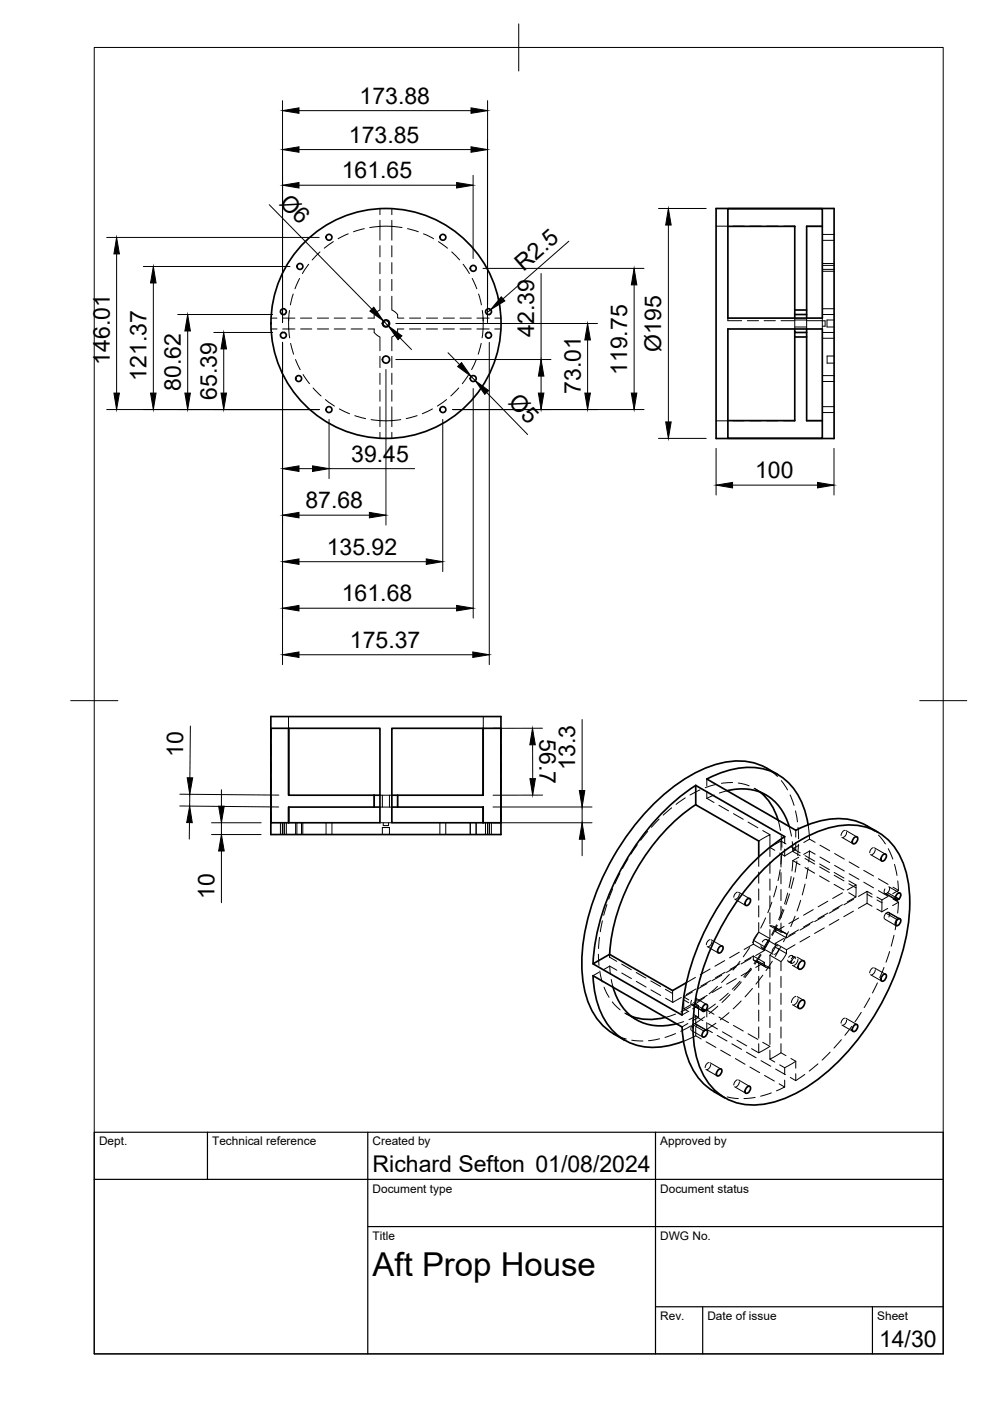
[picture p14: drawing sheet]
<svg xmlns="http://www.w3.org/2000/svg" width="210mm" height="297mm" viewBox="0 0 210 297" stroke-linecap="round" stroke-linejoin="round" font-family="sans-serif">
<defs><g id="words">
<text font-size="7" x="79" y="270.6">Aft Prop House</text>
<g font-size="4.9">
<text x="76.2" y="22">173.88</text>
<text x="74" y="30.3">173.85</text>
<text x="72.5" y="37.8">161.65</text>
<text x="59" y="43.2" transform="rotate(45 59 43.2)">Ø6</text>
<text x="111" y="57.6" transform="rotate(-41 111 57.6)">R2.5</text>
<text x="113.3" y="71.4" transform="rotate(-90 113.3 71.4)">42.39</text>
<text x="23.3" y="77.3" transform="rotate(-90 23.3 77.3)">146.01</text>
<text x="140.2" y="74.6" transform="rotate(-90 140.2 74.6)">Ø195</text>
<text x="31.1" y="80.7" transform="rotate(-90 31.1 80.7)">121.37</text>
<text x="38.3" y="82.9" transform="rotate(-90 38.3 82.9)">80.62</text>
<text x="123.1" y="83.5" transform="rotate(-90 123.1 83.5)">73.01</text>
<text x="133" y="79.5" transform="rotate(-90 133 79.5)">119.75</text>
<text x="46" y="84.8" transform="rotate(-90 46 84.8)">65.39</text>
<text x="107.6" y="85.5" transform="rotate(46 107.6 85.5)">Ø5</text>
<text x="74.5" y="97.9">39.45</text>
<text x="160.1" y="101.4">100</text>
<text x="64.7" y="107.8">87.68</text>
<text x="69.3" y="117.6">135.92</text>
<text x="72.5" y="127.5">161.68</text>
<text x="74.2" y="137.3">175.37</text>
<text x="38.8" y="160.5" transform="rotate(-90 38.8 160.5)">10</text>
<text x="114.4" y="156.7" transform="rotate(90 114.4 156.7)">56.7</text>
<text x="121.9" y="163.2" transform="rotate(-90 121.9 163.2)">13.3</text>
<text x="45.5" y="190.5" transform="rotate(-90 45.5 190.5)">10</text>
<text x="79" y="248.5">Richard Sefton 01/08/2024</text>
<text x="186.4" y="285.7">14/30</text>
</g>
<g font-size="2.5">
<text x="21" y="242.9">Dept.</text>
<text x="45" y="242.9">Technical reference</text>
<text x="79" y="242.9">Created by</text>
<text x="140" y="242.9">Approved by</text>
<text x="79" y="252.8">Document type</text>
<text x="140" y="252.8">Document status</text>
<text x="79" y="262.9">Title</text>
<text x="140" y="262.9">DWG No.</text>
<text x="140" y="279.9">Rev.</text>
<text x="150" y="279.9">Date of issue</text>
<text x="186" y="279.9">Sheet</text>
</g>
</g></defs>
<!-- layer: Hidden -->
<g fill="none" stroke="#000" stroke-width=".21">
<path d="M63.5 59l-1 2.2M65.4 56l-1.3 2M67.8 53.4l-1.6 1.7M70.7 51.2l-2 1.4M73.8 49.6l-2.1 1M77.2 48.5l-2.2 .6M78.4 48.2l.9-.1a19.5 19.5 0 0 1 5.9 .1M80.6 44.2v1.3M80.6 46.7v4.2M80.6 52.1v2.4M80.6 55.7v2.3M80.6 59.2v2.4"/>
<path d="M83.1 44.2v1.3M83.1 46.7v4.2M83.1 52.1v2.4M83.1 55.7v2.3M83.1 59.2v2.4M86.4 48.5l2.3 .6M89.8 49.6l2.1 1M93 51.2l1.9 1.4M95.8 53.4l1.7 1.7M98.2 56l1.3 2M100.1 59l1 2.2M151.8 47.9h2.4"/>
<path d="M155.4 47.9h2.4M159 47.9h2.4M162.6 47.9h2.3M166.1 47.9h2.4M168.5 47.9v.1M171 47.9v.1M171 47.9h3.3M174.3 57.5h2.5M174.3 56.3h2.5M174.3 51h2.5M174.3 49.7h2.5M174.3 57.1h2.5"/>
<path d="M174.3 55.9h2.5M57.4 67.4h1.3M57.4 69.8h1.3M59.9 67.4h2.6M59.9 69.8h2.6M61.2 67.4v.6M61.4 65.8l-.2 3.1 .2 2.7M61.6 72.8l.7 2.3M62.2 62.3l-.6 2.4M62.7 76.2l.9 2.2M63.7 67.4h2.4M63.7 69.8h2.4"/>
<path d="M64.3 79.4l1.3 2M67.3 67.4h2.4M67.3 69.8h2.4M70.9 67.4h2.3M70.9 69.8h2.4M74.4 67.4h2.4M74.4 69.8h2.4M78 69.8h1.3a1.48 1.48 0 0 0 .9 1.5l.4 .1v3M80.6 62.8v2.9l-.4 .2a1.48 1.48 0 0 0-.9 1.5h-1.3M80.6 75.6v2.3M80.6 79.1v2.4M83.1 62.8v2.9l.3 .2a1.48 1.48 0 0 1 .9 1.5h1.3"/>
<path d="M83.1 75.6v2.3M83.1 79.1v2.4M85.6 69.8h-1.3a1.48 1.48 0 0 1-.9 1.5l-.3 .1v3M86.8 69.8h2.4M86.8 67.4h2.4M90.4 69.8h2.4M90.4 67.4h2.4M94 69.8h2.4M94 67.4h2.4M97.5 67.4h2.4M97.5 69.8h2.4M99.4 79.4l-1.4 2"/>
<path d="M101 76.2l-1 2.2M101.1 69.8h2.6M101.1 67.4h2.6M101.5 62.3l.6 2.4M102 72.8l-.6 2.3M102.3 65.8l.1 2.2M102.4 68l-.2 3.6M102.4 67.4v.6M104.9 69.8h1.3M104.9 67.4h1.3M154.3 67.4v.6h2.9M158.5 68h2.3"/>
<path d="M162 68h2.4M165.6 68h2.9M168.5 67.4v2.4M168.5 69.3h2.5M168.5 67.8h2.5M171 67.4v2.4M171 68h3.3v1.8M174.3 67.4v.6h.6v1.2h-.6M174.3 70.5h2.5M174.3 66.7h2.5M174.3 65.5h2.5M174.3 79.6h2.5"/>
<path d="M174.3 71.7h2.5M176.8 67.8h-1.5v1.5h1.5M176.8 75.5h-1.4v1.5h1.4M66.4 82.3l1.7 1.7M69 84.7l1.9 1.4M71.9 86.7l2.2 1M75.2 88.1l2.3 .7M78.7 89l.6 .1a19.4 19.4 0 0 0 5.7-.1M80.6 82.7v2.4M80.6 86.3v4.2M80.6 91.7v1.2M83.1 82.7v2.4"/>
<path d="M83.1 86.3v4.2M83.1 91.7v1.2M88.4 88.1l-2.3 .7M91.7 86.7l-2.2 1M94.7 84.7l-2 1.4M97.3 82.3l-1.7 1.7M151.8 89.2h2.4M155.4 89.2h2.4M159 89.2h2.4M162.6 89.2h2.3M166.1 89.2h2.4M168.5 89.2h.1"/>
<path d="M171 89.2h.1M171 89.2h3.3M174.3 87.5h2.5M174.3 86.2h2.5M174.3 80.9h2.5M57.4 154.4v2.3M57.4 157.9v2.4M61.2 151.9v2.4M61.2 155.5v2.4M61.2 159.1v2.4M102.5 151.9v2.4M102.5 155.5v2.4"/>
<path d="M102.5 159.1v2.4M106.2 154.4v2.3M106.2 157.9v2.4M57.4 161.4v2.4M57.4 165v2.4M57.4 168.6v2.4M57.4 172.2v2.2M59.5 174.4v2.5M59.9 176.9v-2.5v2.5M60.3 174.4v2.5M60.7 174.4v2.5M61.2 162.7v2.3"/>
<path d="M61.2 166.2v2.4M61.2 171.1v3.3M61.2 171.1h.1M61.2 168.6h.1M62.7 174.4v2.5M62.9 174.4v2.5M63.9 174.4v2.5M64.2 174.4v2.5M69.1 174.4v2.5M70.4 174.4v2.5M79.3 168.6v2.5M80.6 171.1h2.5"/>
<path d="M80.6 168.6h2.5M80.6 174.4h2.5M81.1 176.9v-1.5h1.5v1.5M81.1 168.6v2.5M81.3 174.4v.6h1.1v-.6M82.6 168.6v2.5M84.3 168.6v2.5M93.3 174.4v2.5M94.5 174.4v2.5M99.7 174.4v2.5M100.9 174.4v2.5M101 174.4v2.5"/>
<path d="M102.4 171.1h.1M102.4 168.6h.1M102.5 162.7v2.3M102.5 166.2v2.4M102.5 171.1v3.3M102.9 174.4v2.5M103.4 174.4v2.5v-2.5M103.8 174.4v2.5M104.2 174.4v2.5M106.2 161.4v2.4M106.2 165v2.4M106.2 168.6v2.4"/>
<path d="M106.2 172.2v2.2M135.1 179.1l-1.3 2M137.3 176.3l-1.5 1.8M139.7 173.7l-1.6 1.7M142.4 171.3l-1.8 1.5M145.3 169.2l-2 1.3M148.4 167.5l-2.1 1.1M149.9 169.3l1.5 .8M149.9 165.2v1.4M149.9 167.8v1.5M151.4 168.6l-1.5 .7M151.8 166.3l-2.3 .7"/>
<path d="M152.4 170.7l2.1 1.2M154.2 167.6l-1.7 .5M155.3 165.9l-2.3 .2M155.5 172.5l2.1 1.2M156.5 166l2.3 .6M158.6 174.3l2.1 1.2M159.9 167.1l1.3 .9M160.1 167.2l2.3 1.4M160.9 178.3l2.3-1.3v2.7l1.1 .6M161.7 176.1l1.5 .9M162.6 162.9l2.2 1.7M165 173.9l.5 2.2"/>
<path d="M165.6 178.3l1 .6M165.6 177.3l.2 2.3M165.7 165.5l1.3 2M166.4 177.4v1.4M167.3 175.2l.5 2.1M167.5 168.5l.9 2.3M167.7 179.5l1 .6M168 178.4l.1 2.1M168.1 179.9l1.6 .9M168.1 179.9v.6M168.7 171.9l.4 2.4M168.7 176v1.5"/>
<path d="M168.7 178.7v1.4M169.2 175.4l.1 2.4M169.3 179l-.2 2.4M169.4 179.2l-1.3 .7M171.3 174.8l.3 3.1M171.6 177.9l1.2 .7M171.6 177.9l-1.2 .7M173.8 179.2l2.1 1.2M178.5 177.5l2.3 1.4M179.1 176.1l-.4 .2-.4 .9M179.3 176.1l2.4 1.3M179.5 176.5l-.3 .7-.4 .4"/>
<path d="M183.8 175.1l1.6 1.1M185.1 179.7l-.5 .4-.2 .7M185.4 179.8l2.3 1.3M186.3 177.1l1.4 1.8M188.3 179.9l1 2.2M127.1 198.7l-.2 2.4M127.7 195.2l-.4 2.4M128.7 191.8l-.7 2.3M129.9 188.4l-.8 2.3M131.4 185.2l-1 2.2M133.2 182.1l-1.2 2M150.5 199.2l-.5 .4-.2 .7"/>
<path d="M150.8 199.2l2.3 1.4M150.9 199.6l-.2 .7-.5 .4M155.8 190.6l2.3 1.4M156.3 189.2l-.5 .3-.2 .7M156.6 189.2l2.3 1.3M156.8 189.6l-.2 .6-.6 .5M159.7 199.4l2.4 1.3M160.7 197.8l-1.1 2.1M160.9 195.6v2l-.4 .4a2.83 2.83 0 0 0-.8 2.2M160.9 181.7v2M160.9 184.9v2.4M160.9 188.5v2.3"/>
<path d="M160.9 192v2.4M160.9 197.6l2.3 1.4M162.3 194.6l-1 2.2M162.6 199.2l2.3 1.4M162.8 199.7a.53 .53 0 0 0-.5-.6 .53 .53 0 0 0-.6 .5l-.1 .1M163 199.3l-1.1 2M163.2 199.4l-1.2 2M163.2 197.1v1.9l-.3 .4a2.73 2.73 0 0 0-.8 2.1M163.2 182.8v2.4M163.2 186.4v2.4M163.2 189.9v2.4M163.2 193.5v2.4"/>
<path d="M163.6 191.3l-.8 2.2M164.1 196.5l2.4 1.3M164.4 196.7l2.4 1.3M164.4 197.5l2.4 1.3M164.6 196.1l-1 2.1M164.7 187.9l-.7 2.3M164.8 196.2l-1.1 2.1M165.3 180.9l1.1 .6M165.4 184.4l-.4 2.3M165.6 195.7v1.9l.6 .1 .6 .3v.8l1.8-1M165.6 180.2v-1.9l-2.4 1.4v1.9M165.6 181.4v2.4"/>
<path d="M165.6 185v2.4M165.6 188.6v2.4M165.6 192.2v2.3M165.8 180.8l-.2 2.4M166 192.8l-.9 2.2M166.2 192.9l-.9 2.2M166.2 199l-1.8 1M166.2 196.4l-1.8 1.1v-.8l-.5-.4h-.7l2.4 1.3M166.4 180v1.5M167 189.3l-.7 2.3M167.2 197.5l-1.1 2.2M167.4 189.5l-.8 2.3"/>
<path d="M167.7 185.9l-.4 2.3M168.1 182.5l-.2 2.2M168.1 182.5l1.5 .9M168.1 180.5l1.6 .9M168.3 186.1l-.6 2.3M168.6 194.3l-.9 2.2M168.7 180.1l-2.3 1.4M169 182.6l-.4 2.3M169.3 197.2l-2 1.2M169.3 194.6l-2 1.2M169.4 181.7l-1.3 .8M169.8 190.9l-.8 2.3"/>
<path d="M170.7 183.9l2 1.2M170.7 187.4l-.6 2.3M170.7 181.4l2 1.2M170.7 182l2 1.2M171.3 183.9l-.4 2.4M171.6 180.4l-.1 2.3M171.6 180.4l-1.2 .8M171.6 180.4l1.2 .7M171.7 198.5l-2.1 1.2M171.7 196l-2.1 1.2M172.4 195.4l-2.1 1.2M172.4 192.9l-2 1.1"/>
<path d="M173.8 185.7l2 1.2M173.8 183.2l2.1 1.2M173.8 183.8l2.1 1.2M173.8 181.7l2.1 1.2M174.8 196.7l-2.1 1.2M174.8 194.2l-2.1 1.2M175.5 193.6l-2.1 1.2M175.5 191.1l-2 1.2M176.8 187.5l2.1 1.2M176.9 185l2 1.2M176.9 185.6l2 1.2M177 183.5l2 1.2"/>
<path d="M177 181l2 1.1M177.9 195l-2.1 1.1M177.9 192.4l-2.1 1.2M178.6 191.8l-2 1.2M178.6 189.3l-2 1.2M179.6 188.7l1.9-1.1v2.6M180 189.3l1.5 .9M180 186.8l1.5 .8M180 187.4l1.5 .8M180 185.3l2.1 1.1M180 182.7l2.1 1.2M181 193.2l-2.1 1.2"/>
<path d="M181 190.7l-2.1 1.1M181.5 190.2l-1.9 1M182 190.1l1.9-1.1-.1 2.5M183.1 187l2.1 1.2M183.1 184.5l2.1 1.2M183.8 191.5l-1.8 1.1M183.8 191.5l1.1 .6M183.9 189l1 .6M183.9 189.6l1 .6M184.6 181.2l2.3 1.3M185.6 180.1l-.2 .6-.6 .5M185.9 192.7l1.1 .6"/>
<path d="M185.9 190.2l1.1 .6M185.9 190.8l1.1 .6M186.2 188.8l2.1 1.2M186.2 186.3l2.1 1.2M187 191.4v1.9M187 190.8v.6M187.5 194.8v-.6l.4-.6 2.3 1.4M187.6 188.5v.1a.51 .51 0 0 0-.2 .5 .51 .51 0 0 0 .5 .4M187.6 189.4l2.4 1.4M187.6 194.9l2.4 1.4M187.9 189.5l1.9 1.1M188.2 193.4a.55 .55 0 0 1 .5 .4 .55 .55 0 0 1-.3 .6"/>
<path d="M188.2 189.3l1.6 .9M188.2 193.4l2.4 1.4M188.2 193.4l-.3 .2M188.2 189.3l-.3 .2M188.2 192.6l-1.2 .7M188.2 190.1l-1.2 .7M188.4 188l2.4 1.4M188.4 193.4l2.4 1.4M188.6 188.1v.5l-.4 .7M189.3 190.6l1.2 .7M189.3 188.1l1.2 .7M189.5 198.3l-.5 2.3"/>
<path d="M189.7 183.3l.5 2.3M190.2 194.8l-.4 2.3M190.4 186.8l.1 2M190.5 191.3l-.2 2.3M190.5 191.3l-1.2 .7M190.5 188.8l-1.2 .7M126.9 202.3l.1 2.4M127 206.1l-1.3 .8M127.2 205.9l.5 2.3M128.1 209.3l1 2.1M129.2 202.9l1.6 .9M129.2 202.3v.6"/>
<path d="M129.3 204.8l.1 1.7M129.3 204.8l-1.3 .8M129.3 204.8l1.5 .9M129.3 202.3l-.1 .6M129.6 207.7l.4 1.6M129.8 212.4l1.7 1.7M130.1 219.2l2.7 1.1M131.8 204.4l2.1 1.2M131.8 206.3l2.1 1.2M132.5 214.8l1.3 .7M132.6 214.9l2.4 1.3M134.9 206.2l2 1.2"/>
<path d="M134.9 208.1l2.1 1.2M138 208l2.1 1.2M138 209.9l2.1 1.2M141.1 209.7l1.5 .9M141.1 211.7l1.5 .8M142.6 210v2.5M143.2 219.1l-2.2 .8M143.2 215l-2.1 .7M144.5 211.5l-1.9 1M144.9 216.6l-1.5 .5M145 211.4v2.5M145 211.4l1 .6"/>
<path d="M145 212l1 .6M145 213.9l1 .6M145.8 214.5l-1.2 .7M145.8 217l-1.2 .7M146.1 216.2l1.4-.7 1.5 .9M146.4 217.5l-2.1 1.2M146.5 213.5l-2.2 1.1M146.6 212.1v.1a.51 .51 0 0 0-.2 .5 .51 .51 0 0 0 .5 .4M146.6 213l2.4 1.4M146.6 218.5l2.4 1.4M146.8 210.3l-1.8 1.1M146.8 212.8l-1.8 1.1"/>
<path d="M146.9 217.2l.3-.2 2.4 1.4M146.9 217.2l-.4 .6v.6M146.9 217.2l2.3 1.4M147 213.2l1.1 .6v1.9M147 212.6l1.1 .6M147.1 215.1l1 .6M147.2 212.9l-.3 .2 1.9 1.1M147.2 212.9l1.6 .9M147.2 217a.55 .55 0 0 1 .5 .4 .55 .55 0 0 1-.2 .6M147.4 207.2l-1.9 1.2M147.5 211.6l2.3 1.4M147.5 217.1l2.3 1.3"/>
<path d="M147.5 215.5v1.5M147.5 218.2v1.4M147.6 209.7l-2.1 1.2M147.6 211.7v.7l-.4 .5M148.1 213.2l-1.2 .7M148.1 213.2v.6M148.1 215.7l-1.2 .7M149.4 215.6l-2 1.3M149.4 211.5l-1.9 1.3M149.9 214.2v1.4M149.9 216.8v1.5M149.9 214.2l1.5 .8"/>
<path d="M149.9 208.5l-2.1 1.2M149.9 211l-2.1 1.2M149.9 200.7l2.4 1.3M150.1 217l2 1.2M150.6 205.5l-2.1 1.1M150.7 207.9l-2.1 1.2M151.7 212.9l-1.8 1.3M151.8 216.9l-1.9 1.4 1.1 .6M152.1 219.5l2 1.2M152.1 209.1l-1.8 1.6M152.2 213.3l-1.8 1.6M152.4 215.6l2.1 1.2"/>
<path d="M153 206.8l-2.1 1.1M153 209.3l-2 1.1M153.2 218.8l2 1.1M153.6 203.7l-2 1.2M153.8 206.1l-2.1 1.2M154.4 210.6l-1.8 1.5M154.6 214.7l-1.9 1.5M154.6 206.6l-1.6 1.7M154.8 210.9l-1.7 1.6M155.5 217.4l2.1 1.2M156.1 205l-2.1 1.2M156.1 207.5l-2 1.2"/>
<path d="M156.7 201.9l-2 1.2M156.8 204.4l-2 1.1M156.9 203.8l-1.5 1.9M156.9 208l-1.6 1.7M157.1 212.2l-1.7 1.7M157.2 208.2l-1.6 1.8M158.6 219.2l2.1 1.2M158.9 200.9l-1.3 2M159.2 205.3l-1.5 1.8M159.2 203.2l-2.1 1.2M159.2 205.7l-2.1 1.2M159.4 205.4l-1.5 1.9"/>
<path d="M159.5 209.6l-1.5 1.8M159.7 202.7v.8l2.4 1.4v-.8M159.7 203.5l.5 .3 .7 .1v1.9M159.7 200.2l2.4 1.3M159.7 200.2l-1.9 1.1M159.7 202.7l-1.8 1.1M159.7 202.7l2.4 1.4M160 203.7l2.3 1.3M160.9 207v2.4M160.9 210.6v2.4M160.9 214.2v2.3M160.9 217.7v2.4"/>
<path d="M161.2 202.3l-1.3 2M161.4 202.4l-1.3 2M161.5 201l2.4 1.3M161.7 206.8l-1.4 1.8M162.1 204.9l.5 .3h.6v2M162.1 201.5l-1.9 1.1M162.1 204.1l-1.9 1M162.5 200.5a.57 .57 0 0 1-.6 .5 .57 .57 0 0 1-.5-.5M163.2 208.4v2.3M163.2 211.9v2.4M163.2 215.5v2.4M163.2 219.1v2.4"/>
<path d="M163.2 202.5l2.4 1.4M163.7 203.8l-1.3 2M164.4 200v.8l2.4 1.4v-.8M164.4 200.8l-1.2 1.7v2.7l-2.3-1.3M164.4 200l2.4 1.4M164.6 200.5l-.1 .1a1.46 1.46 0 0 0-.8 1.3M165.1 201v.3a1.36 1.36 0 0 1-.9 1M165.5 200.7l-1.1 2.1M165.6 207v2.4M165.6 210.6v2.4M165.6 214.2v2.3M165.6 217.7v2.4"/>
<path d="M166.8 202.2l-1.2 1.7v1.9M167.2 203.9l.5 .3M167.9 203.5v.1a.41 .41 0 0 1-.5 .4 .41 .41 0 0 1-.4-.4M167.9 202.6l.6 .3M168 204.7l1.4 .8M168 213l1.4 .8M168.1 203a.43 .43 0 0 0-.5-.4 .43 .43 0 0 0-.4 .4M168.4 203.9l-.1 .1a.39 .39 0 0 1-.4 .3 .39 .39 0 0 1-.3-.4M168.6 200.3l-1.8 1.1M168.6 203.3a.39 .39 0 0 0-.3-.5 .39 .39 0 0 0-.4 .4l-.1 .1M168.7 202.9h-.1a1.46 1.46 0 0 0-.8 1.3M168.7 211.3h-.1a1.46 1.46 0 0 0-.8 1.3"/>
<path d="M169 202.9l1.4 .8M169 211.3l1.4 .8M169.2 203.4v.2a1.36 1.36 0 0 1-.9 1.1M169.2 211.8v.2a1.46 1.46 0 0 1-.9 1M178.5 217.3l2.3 1.4M179.1 215.9l-.4 .2-.4 .8M179.3 215.9l2.4 1.3M179.5 216.3l-.3 .7-.4 .3M180.6 217.6l-1.5 1.9M182.6 214.7l-1.3 1.9M184.4 211.6l-1.2 2M184.6 206.7l2.3 1.3"/>
<path d="M185.2 205.2l-.5 .3-.3 .8M185.4 205.2l2.4 1.4M185.6 205.6l-.3 .8-.5 .3M186 208.4l-1 2.1M187.4 205.1l-.9 2.2M188.6 201.7l-.7 2.3M133.9 220.5l2.4 .2M139.8 220.2l-2.3 .4M148.7 220.3l-1.2-.7-2.6 1.2M149.7 226.7l2.3 1.4M149.7 220.9l2.1 1.2M150.3 225.3l-.5 .4-.3 .7"/>
<path d="M150.5 225.3l2.4 1.4M150.7 225.7l-.2 .6-.6 .5M151.3 231.4l1.8 .8M152.8 222.7l2.1 1.1M154.2 232.6l2.3 .3M155.2 221.3l2 1.2M155.8 230.4l2.3 1.4M155.9 224.4l2.1 1.2M156.3 220.5l2 1.2M156.3 228.9l-.5 .4-.2 .7M156.6 229l2.3 1.3M156.8 229.4l-.2 .6-.6 .4"/>
<path d="M158.3 223.1l2 1.2M159 226.2l2.1 1.2M159.3 222.3l1.6 .9M160.1 232.7l-2.4 .2M161.4 224.9l2 1.2M161.7 221l1.5 .9-2.3 1.3v-1.9M162.1 228l2.1 1.2M163.2 224.6l1.1 .6M163.5 231.7l-2.2 .7M164.4 226.7l2.1 1.1M165.2 229.8l1.2 .7-1.8 .8M165.3 225.8l1.1 .6"/>
<path d="M165.6 221.3v1.9l-2.4 1.4v-1.9M165.6 223.2l1 .6M166.4 226.4v1.4M166.4 229v1.5M167.7 224.4l1 .6M168.7 225l-2.3 1.4M168.7 225v1.5M168.7 227.7v1.4M170.6 227.8l-1.9 1.3-1.1-.7M173.4 225.6l-1.8 1.5M176 223.1l-1.7 1.7M178.4 220.4l-1.6 1.8"/>
<circle cx="81.8" cy="68.6" r=".56"/>
</g>
<!-- layer: Visible -->
<g fill="none" stroke="#000" stroke-width=".36">
<path d="M151.8 44.2h25v48.8h-25zM154.3 48h14.2v19.4M154.3 44.2h20v23.2h-20zM174.3 48h-3.3v19.4M103.4 70.5a.62 .62 0 0 0-.3 .9 .62 .62 0 0 0 1 0 .62 .62 0 0 0-.3-.9h-.4M103.4 66.7a.62 .62 0 0 1-.3-1 .62 .62 0 0 1 1 0 .62 .62 0 0 1-.3 1h-.4M154.3 69.8h20v23.1h-20zM168.5 69.8v.7h2.5v-.7M168.5 70.5v18.7h-14.2M168.5 66.7h2.5M168.5 71.4h2.5M168.5 65.7h2.5"/>
<path d="M171 70.5v18.7h3.3M57.4 151.9h48.8v25h-48.8zM57.4 154.4h23.2v20h-23.2zM61.2 154.4v14.2h18.1M61.2 154.4v14.2M83.1 154.4h23.1v20h-23.1zM102.4 154.4v14.2M102.4 154.4v14.2h-19.3M61.2 171.1v3.3M79.3 171.1h-18.1v3.3M79.3 171.1h1.3M79.3 168.6h1.3"/>
<path d="M79.3 168.6v2.5M83.1 171.1h19.3v3.3M84.3 168.6v2.5M102.4 171.1v3.3M147.5 170.6a43.5 43.5 0 0 0-18.2 31.7M147.5 166.5a51.1 51.1 0 0 0-19.3 25.6 42.4 42.4 0 0 0-2.5 12.2M147.5 166.5l18.9 10.9a51.1 51.1 0 0 0-19.3 25.5 43.4 43.4 0 0 0-2.5 12.3l-18.9-10.8 3.5-2.1 13.4 7.7 2.9-1.6M147.5 166.5v4.1l13.4 7.7v3.4M154.2 167.6a10.3 10.3 0 0 1 13.1 7.6M161.2 168a11.6 11.6 0 0 1 3.8 5.9M164.9 164.2a14.4 14.4 0 0 0-8-2.9 22.7 22.7 0 0 0-13.1 4.8 52.1 52.1 0 0 0-20.3 35.2 22.7 22.7 0 0 0 2.5 13.8 11.7 11.7 0 0 0 4.1 4.1M168.7 176a17.2 17.2 0 0 1 13.1-1.8l2 .9 2.3 1.3"/>
<path d="M171.3 174.8a14 14 0 0 0-7.4-11.1 15.2 15.2 0 0 0-12.3 .6l-1.7 .9 18.8 10.8M181.1 177.7l.6-.3a.97 .97 0 0 1-.8 1.5 .84 .84 0 0 1 .2-1.2zM158.3 190.7l.7-.2a.97 .97 0 0 1-.9 1.5 .84 .84 0 0 1 .2-1.3zM161.7 184.5a33.3 33.3 0 0 1 13.7-8.9 12.7 12.7 0 0 1 13.1 2.6 18.2 18.2 0 0 1 4.4 13.2 48.6 48.6 0 0 1-9.2 26.5 42.7 42.7 0 0 1-15.7 14.3 15.9 15.9 0 0 1-13 1.2 13 13 0 0 1-7.4-9.6 36.4 36.4 0 0 1 2.2-20.5 55 55 0 0 1 11.9-18.8zM187.1 181.3l.7-.2a.97 .97 0 0 1-.9 1.4 .84 .84 0 0 1 .2-1.2zM189.8 190.2l.8 .4M189.8 190.6l.4 .2M190.6 190.6l-.4 .2M190.6 190.6l.3-.5a.54 .54 0 0 0-.2-.8l-.7 .5a.62 .62 0 0 0 .2 1M190.6 194.8l-.4 .2M190.6 194.8h.2a.93 .93 0 0 1 0 1 .93 .93 0 0 1-.9 .4l-.1-.5 .4-.7M130 209.3a10.3 10.3 0 0 0 9.5 8.2l2.6-.2 1.3-.2"/>
<path d="M130.1 219.2l2.4 1.4M133.8 215.5a11.7 11.7 0 0 0 7.3 .2M144.6 217.7l-18.9-10.8a17.2 17.2 0 0 0 4.7 12.1 12.1 12.1 0 0 0 11 2.8l3.5-1M144.6 217.7a17.3 17.3 0 0 0 5 12.4l4.1 2.7M148.8 213.8l.8 .4-.4 .2-.4-.2M149.3 218.6l-.4 .5a.54 .54 0 0 0 .3 .8l.6-.5a.63 .63 0 0 0-.2-1l-.4 .2M149.6 214.2l.3-.5a.54 .54 0 0 0-.2-.8l-.7 .5a.62 .62 0 0 0 .3 1M152.5 200.8l.6-.2a.97 .97 0 0 1-.8 1.4 .84 .84 0 0 1 .2-1.2zM169.6 204l.3-.2 .5-.1a1.16 1.16 0 0 1-1 1.8 1.01 1.01 0 0 1 .2-1.5zM169.6 212.3l.3-.2h.5a1.16 1.16 0 0 1-1 1.7 1.01 1.01 0 0 1 .2-1.5zM181.1 217.5l.6-.3a.97 .97 0 0 1-.8 1.5 .84 .84 0 0 1 .2-1.2zM187.1 206.8l.7-.2a.97 .97 0 0 1-.9 1.4 .84 .84 0 0 1 .2-1.2z"/>
<path d="M152.2 226.9l.7-.3a.97 .97 0 0 1-.8 1.5 .84 .84 0 0 1 .1-1.2zM158.3 230.6l.7-.3a.97 .97 0 0 1-.9 1.5 .84 .84 0 0 1 .2-1.2z"/>
<circle cx="63.6" cy="56.5" r=".62"/>
<circle cx="69.8" cy="50.3" r=".62"/>
<circle cx="93.9" cy="50.3" r=".62"/>
<circle cx="100.3" cy="56.9" r=".62"/>
<circle cx="60.1" cy="66.1" r=".62"/>
<circle cx="60.1" cy="71.1" r=".62"/>
<circle cx="81.8" cy="68.6" r="24.4"/>
<circle cx="81.8" cy="68.6" r=".75"/>
<circle cx="81.8" cy="76.2" r=".75"/>
<circle cx="63.3" cy="80.3" r=".62"/>
<circle cx="69.8" cy="86.8" r=".62"/>
<circle cx="93.9" cy="86.8" r=".62"/>
<circle cx="100.3" cy="80.3" r=".62"/>
</g>
<!-- layer: BORDER -->
<path d="M20 10.1h180v276.9h-180zM110 5.1v10M15 148.6h10M195 148.6h10" fill="none" stroke="#000" stroke-width=".21"/>
<!-- layer: TITLEBLOCK -->
<path d="M20 240.1h180v46.9h-180zM20 250h180M44 240.1v9.9M78 240.1v46.9M139 240.1v46.9M78 260.1h122M139 277.1h61M149 277.1v9.9M185 277.1v9.9" fill="none" stroke="#000" stroke-width=".25"/>
<!-- layer: FD_Dimensions -->
<g fill="none" stroke="#000" stroke-width=".21">
<path d="M59.9 21.3v47.1M63.4 23.5h36.5M63.4 31.7h36.5M63.4 39.3h33.4M100.3 37.2v17.6M103.4 21.3v47.1M22.6 50.3h45.1M24.7 53.8v29.5M30.4 56.5h31.1M32.5 60v23.3M57.1 43.4l21.7 22.2M102.4 56.9h34.1"/>
<path d="M114.7 58v18.2M120.6 51.1l-13.9 12.3M139.6 44.2h10.1M141.7 47.7v41.8M37.7 66.7h20.1M39.8 70.2v13.1M45.3 70.5h12.5M47.4 74v9.3M59.9 72.6v68.3M81.3 68.1l1 1M81.8 78.3v33M83.9 68.6h42.8"/>
<path d="M83.9 76.2h32.9M84.8 71.6l2.4 2.5M95 74.8l2.5 2.5M99.9 79.8l.9 .9M103.7 72.6v68.3M104 65.7l-.5 .4M114.7 79.7v3.6M124.6 72.1v11.2M134.5 60.4v22.9M22.6 86.8h45.1M63.4 99.4h2.9M69.8 88.9v12.6"/>
<path d="M69.8 99.4h18.1M93.9 88.9v32.3M96 86.8h40.5M100.3 82.4v48.6M103.2 83.2l8.7 8.9M139.6 92.9h10.1M151.8 95.1v9.9M176.8 95.1v9.9M63.4 119.1h27M63.4 109.2h14.9M155.3 102.9h18M63.4 138.8h36.8"/>
<path d="M63.4 129h33.4M40.4 153.9l-.1 11M112.9 157.9v7.2M115 154.4h-10.5M123.4 152.6v15M38.1 170.9l21 .2M38.1 168.4l21 .2M40.2 174.4l-.1 3.5M40.2 168.4v2.5M44.9 174.4h10.5M44.9 176.9h10.5M46.9 167.4v3.5"/>
<path d="M46.9 174.4v2.5M104.5 174.4h21M104.5 171.1h21M115 168.6h-10.5M123.4 171.1v3.3M123.4 177.9v3.5M46.9 180.4v11"/>
</g>
<g fill="#000" stroke="#000" stroke-width=".21">
<path d="M59.9 23.5l3.5-.6v1.1zM59.9 31.7l3.5-.6v1.2zM59.9 39.3l3.5-.6v1.2zM96.8 38.7l3.5 .6-3.5 .6zM99.9 22.9l3.5 .6-3.5 .5zM99.9 31.1l3.5 .6-3.5 .6zM24.7 50.3l.6 3.5h-1.1zM32.5 56.5l.6 3.5h-1.2zM141.7 44.2l.6 3.5h-1.2zM39.8 66.7l.6 3.5h-1.2zM47.4 70.5l.6 3.5h-1.1zM78.4 66l.8-.9 2.1 3z"/>
<path d="M82.3 69.1l2.9 2.1-.8 .8zM97 77.7l.9-.8 2 2.9zM106.3 62.9l.7 .9-3 1.9zM114.7 76.2l.6 3.5h-1.1zM124.6 68.6l.6 3.5h-1.2zM134.5 56.9l.5 3.5h-1.1zM24.2 83.3h1.1l-.6 3.5zM31.9 83.3h1.2l-.6 3.5zM39.2 83.3h1.2l-.6 3.5zM46.9 83.3h1.1l-.6 3.5zM59.9 99.4l3.5-.6v1.2zM66.3 98.8l3.5 .6-3.5 .6z"/>
<path d="M100.8 80.7l2.8 2.1-.8 .8zM114.2 83.3h1.1l-.6 3.5zM124 83.3h1.2l-.6 3.5zM133.9 83.3h1.1l-.5 3.5zM141.1 89.5h1.2l-.6 3.4zM59.9 119.1l3.5-.6v1.2zM59.9 109.2l3.5-.6v1.2zM78.3 108.6l3.5 .6-3.5 .6zM90.4 118.5l3.5 .6-3.5 .6zM151.8 102.9l3.5-.6v1.1zM173.3 102.3l3.5 .6-3.5 .5zM59.9 138.8l3.5-.6v1.2z"/>
<path d="M59.9 129l3.5-.6v1.1zM96.8 128.4l3.5 .6-3.5 .5zM100.2 138.2l3.5 .6-3.5 .6zM112.9 154.4l.6 3.5h-1.2zM40.2 170.9l.6 3.5h-1.2zM39.7 164.9h1.2l-.7 3.5zM46.4 170.9h1.1l-.6 3.5zM112.4 165.1h1.1l-.6 3.5zM123.4 174.4l.6 3.5h-1.2zM122.8 167.6h1.2l-.6 3.5zM46.9 176.9l.6 3.5h-1.1z"/>
</g>
<use href="#words"/>
</svg>
